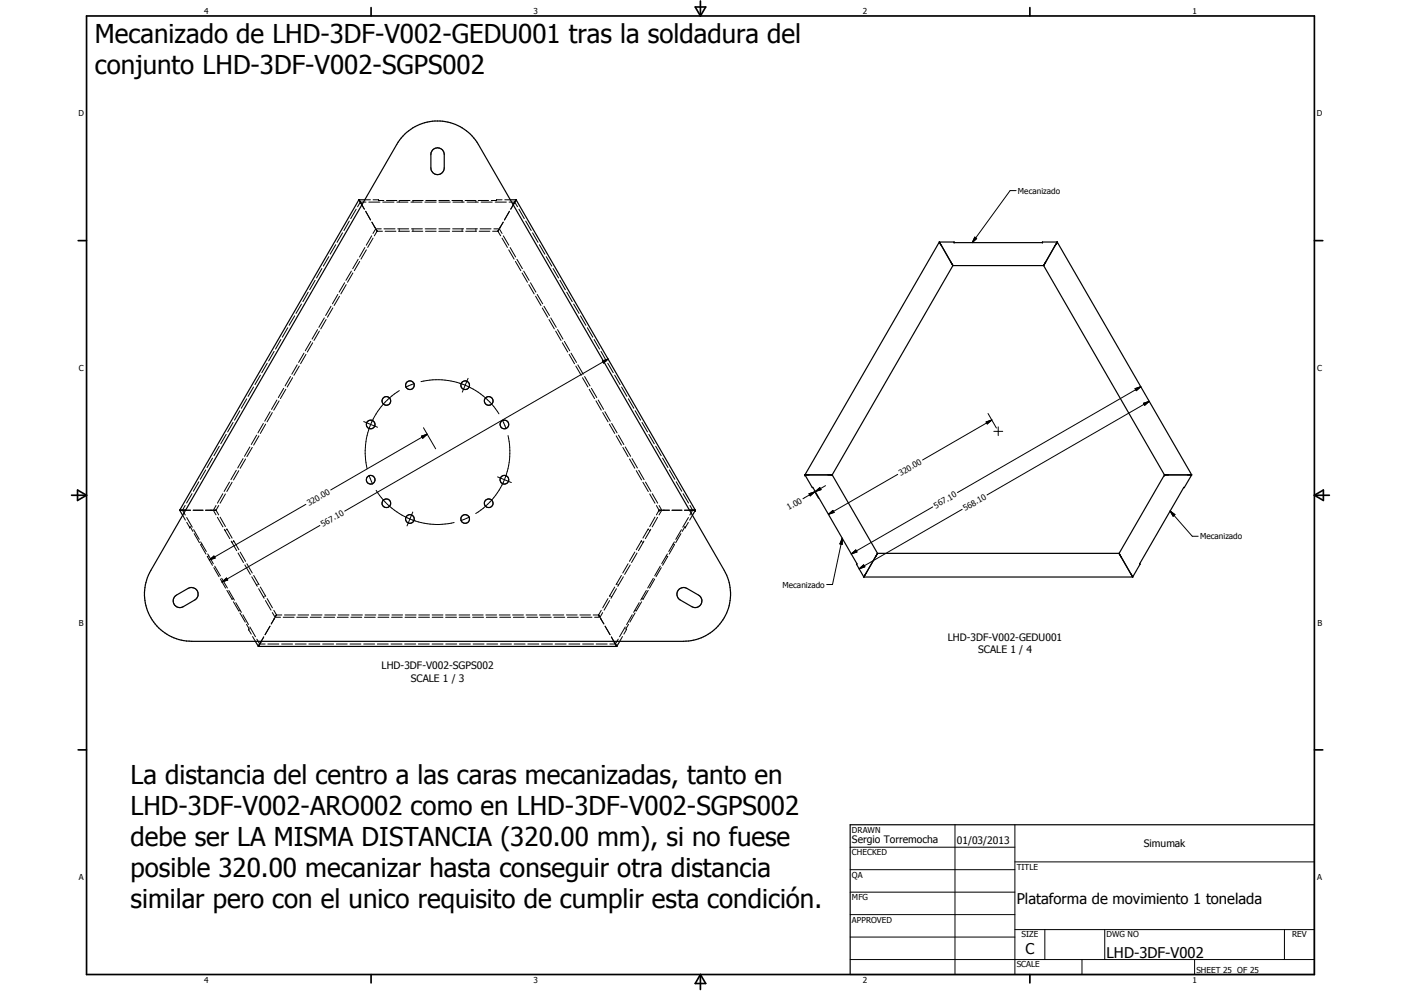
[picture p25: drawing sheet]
<svg xmlns="http://www.w3.org/2000/svg" width="594mm" height="420mm" viewBox="0 0 594 420" stroke-linecap="round" stroke-linejoin="round" font-family="sans-serif">
<defs><g id="words">
<g font-size="11">
<text x="40.3" y="18.3">Mecanizado de LHD-3DF-V002-GEDU001 tras la soldadura del</text>
<text x="40.3" y="31.5">conjunto LHD-3DF-V002-SGPS002</text>
<text x="55.4" y="332.5">La distancia del centro a las caras mecanizadas, tanto en</text>
<text x="55.4" y="345.7">LHD-3DF-V002-ARO002 como en LHD-3DF-V002-SGPS002</text>
<text x="55.4" y="358.8">debe ser LA MISMA DISTANCIA (320.00 mm), si no fuese</text>
<text x="55.4" y="372">posible 320.00 mecanizar hasta conseguir otra distancia</text>
<text x="55.4" y="385.1">similar pero con el unico requisito de cumplir esta condición.</text>
</g>
<g font-size="6.3">
<text x="431.1" y="383.2">Plataforma de movimiento 1 tonelada</text>
<text x="434.8" y="404.7">C</text>
<text x="469.2" y="406">LHD-3DF-V002</text>
</g>
<g font-size="4.4">
<text x="401.9" y="271.8">LHD-3DF-V002-GEDU001</text>
<text x="414.8" y="277">SCALE 1 / 4</text>
<text x="161.8" y="283.8">LHD-3DF-V002-SGPS002</text>
<text x="174.2" y="289">SCALE 1 / 3</text>
<text x="361.3" y="357.5">Sergio Torremocha</text>
<text x="405.7" y="357.7">01/03/2013</text>
<text x="485" y="359.2">Simumak</text>
</g>
<g font-size="3.5">
<text x="86.6" y="5.8">4</text>
<text x="226.3" y="5.8">3</text>
<text x="365.9" y="5.8">2</text>
<text x="505.6" y="5.8">1</text>
<text x="33.3" y="49.4">D</text>
<text x="558.5" y="49.4">D</text>
<text x="431.7" y="82.1">Mecanizado</text>
<text x="33.4" y="157.3">C</text>
<text x="558.6" y="157.3">C</text>
<text x="382" y="201.8" transform="rotate(-30 382 201.8)">320.00</text>
<text x="131.1" y="214.5" transform="rotate(-30 131.1 214.5)">320.00</text>
<text x="396.8" y="215.6" transform="rotate(-30 396.8 215.6)">567.10</text>
<text x="334.6" y="216.3" transform="rotate(-30 334.6 216.3)">1.00</text>
<text x="409.3" y="216.7" transform="rotate(-30 409.3 216.7)">568.10</text>
<text x="136.9" y="223.5" transform="rotate(-30 136.9 223.5)">567.10</text>
<text x="508.9" y="228.6">Mecanizado</text>
<text x="331.8" y="249.1">Mecanizado</text>
<text x="33.4" y="265.2">B</text>
<text x="558.6" y="265.2">B</text>
<text x="361.3" y="353">DRAWN</text>
<text x="361.3" y="362.5">CHECKED</text>
<text x="431.1" y="368.7">TITLE</text>
<text x="33.4" y="373.2">A</text>
<text x="361.3" y="372.1">QA</text>
<text x="558.6" y="373.2">A</text>
<text x="361.3" y="381.6">MFG</text>
<text x="361.3" y="391.1">APPROVED</text>
<text x="433.1" y="397.5">SIZE</text>
<text x="469.2" y="397.5">DWG NO</text>
<text x="547.9" y="397.4">REV</text>
<text x="431.1" y="410.2">SCALE</text>
<text x="507.3" y="412.3">SHEET 25 OF 25</text>
<text x="86.6" y="416.7">4</text>
<text x="226.3" y="416.7">3</text>
<text x="365.9" y="416.7">2</text>
<text x="505.6" y="416.7">1</text>
</g>
</g></defs>
<g fill="none" stroke="#000" stroke-width=".42">
<path d="M145.2 98.7l-2.3 4M148.1 93.7l-2.3 4M151 88.7l-2.3 4M153.5 86.9l1 1.8M154.7 84.7h2.3M155.1 89.6l2 3.7M155.2 85.7h-2.4l-1.2 2M156.4 85.7h4.7M157.6 100l-2.3 4M157.7 94.2l1.4 2.4M158.2 84.7l4.6 .3M159.1 96.6v.1"/>
<path d="M159.5 97.3l.3 .6M159.8 97.9l.1 .1M159.9 98l-1.2 2M159.9 98h.1M159.9 98h2.3M161.7 97h-2.4l-1.1 2M162.3 85.7h4.8M162.8 97h4.7M163.3 98h4.6M163.9 85h4.4M168.3 85.7h4.7M168.6 97h4.7"/>
<path d="M169 98h4.6M169.3 85v.2M169.3 85.5v.2M169.3 97v.3M169.3 97.7v.3M169.4 85h4.5M174.2 85.7h4.8M174.5 97h4.6M174.7 98h4.6M175 85h4.4M175.1 85v.2M175.1 85.5v.2"/>
<path d="M175.1 97v.3M175.1 97.7v.3M180.2 85.7h4.7M180.3 97h4.6M180.4 98h4.5M180.5 85h4.5M186.1 85h4.4M186.1 98h4.6M186.1 97h4.7M186.1 85.7h4.8M191.6 85h4.5M191.8 98h4.6"/>
<path d="M191.9 97h4.7M192.1 85.7h4.7M196 85v.2M196 85.5v.2M196 97v.3M196 97.7v.3M197.2 85h4.5M197.5 98h4.6M197.8 97h4.6M198 85.7h4.8M201.8 85v.2M201.8 85.5v.2"/>
<path d="M201.8 97v.3M201.8 97.7v.3M202.8 85h4.4M203.2 98h4.5M203.6 97h4.6M204 85.7h4.7M208.9 98h2.3M209.4 97h2.3l1.2 2M210 85.7h4.7M211.2 98l1.1 2M211.5 97.3l-.3 .7M212 96.6l-.1 .1"/>
<path d="M212.9 84.7l-4.6 .3M213.4 94.2l-1.4 2.4M213.4 100l2.4 4M214 84.7h2.4M215.9 85.7h2.4l1.1 2M216 89.6l-2.1 3.7M217.6 86.9l-1 1.8M220 88.7l2.3 4M222.9 93.7l2.3 4M225.8 98.7l2.3 4M430.9 80.8h-2.6l-16 22.1M133.6 118.8l-2.3 4.1"/>
<path d="M136.5 113.8l-2.3 4.1M139.4 108.8l-2.3 4M142.4 103.8l-2.4 4M146.1 119.9l-2.3 4M149 114.9l-2.3 4M149.6 115.7l-2.2 4M151.9 109.9l-2.3 4M152.5 110.8l-2.3 4M154.7 104.9l-2.3 4.1M155.4 105.9l-2.3 4M158.2 101l-2.3 3.9M212.9 101l2.3 3.9"/>
<path d="M215.7 105.9l2.3 4M216.3 104.9l2.3 4.1M218.6 110.8l2.2 4M219.2 109.9l2.3 4M221.4 115.7l2.3 4M222.1 114.9l2.3 4M225 119.9l2.2 4M228.7 103.8l2.3 4M231.6 108.8l2.4 4M234.5 113.8l2.3 4.1M237.4 118.8l2.3 4.1M413.3 100.5l.8 .6-1.8 1.8z"/>
<path d="M122 138.9l-2.3 4.1M125 133.9l-2.4 4M127.8 128.9l-2.3 4M130.7 123.9l-2.3 4M134.7 139.7l-2.4 4.1M137.5 134.8l-2.3 4M138.3 135.5l-2.3 3.9M140.4 129.8l-2.3 4M141.1 130.6l-2.3 3.9M143.2 124.8l-2.2 4M144 125.6l-2.3 3.9M146.8 120.7l-2.3 3.9"/>
<path d="M224.2 120.7l2.3 3.9M227.1 125.6l2.3 3.9M227.8 124.8l2.3 4M229.9 130.6l2.3 3.9M230.7 129.8l2.3 4M232.8 135.5l2.3 3.9M233.5 134.8l2.4 4M236.4 139.7l2.3 4.1M240.3 123.9l2.3 4M243.2 128.9l2.4 4M246.1 133.9l2.3 4M249 138.9l2.4 4.1"/>
<path d="M110.4 159l-2.3 4.1M113.3 154l-2.3 4M116.2 149l-2.3 4M119.1 143.9l-2.3 4.1M123.2 159.6l-2.3 4M126 154.7l-2.3 4M126.9 155.2l-2.3 3.9M128.9 149.7l-2.3 4M129.7 150.2l-2.2 4M131.8 144.7l-2.4 4M132.6 145.3l-2.3 4M135.4 140.4l-2.3 4"/>
<path d="M235.6 140.4l2.3 4M238.5 145.3l2.2 4M239.3 144.7l2.3 4M241.3 150.2l2.3 4M242.1 149.7l2.4 4M244.2 155.2l2.3 3.9M245 154.7l2.3 4M247.9 159.6l2.3 4M251.9 143.9l2.3 4.1M254.8 149l2.3 4M255.4 153l2.4-.8-1.9 1.7zM257.7 154l2.3 4"/>
<path d="M257.8 152.2l-111.6 64.5M260.6 159l2.4 4.1M98.8 179.1l-2.3 4M101.7 174.1l-2.3 4M104.6 169.1l-2.3 4M107.5 164.1l-2.3 4M111.7 179.5l-2.3 4M112.6 179.8l-2.2 4M114.5 174.5l-2.2 4.1M115.5 174.9l-2.3 4M117.4 169.6l-2.3 4M118.4 170l-2.3 3.9"/>
<path d="M120.3 164.6l-2.3 4M121.2 165.1l-2.3 3.9M124.1 160.1l-2.3 4M154.2 178.7l3 1.3M157.2 180l2.9 1.1M157.2 180a30.9 30.9 0 0 0-1.5 18.7M169.3 165.6a30.6 30.6 0 0 0-12.1 14.4M175.6 162.6l-3.6 1.6M178.5 161.8a30.7 30.7 0 0 1 33.1 13.7M198.5 160.4l-2.5 5.8M213.1 178.1l1.5 3.7M247 160.1l2.3 4"/>
<path d="M249.8 165.1l2.3 3.9M250.8 164.6l2.3 4M252.7 170l2.3 3.9M253.7 169.6l2.2 4M255.6 174.9l2.2 4M256.5 174.5l2.3 4.1M258.4 179.8l2.3 4M259.4 179.5l2.3 4M263.6 164.1l2.2 4M266.4 169.1l2.4 4M269.3 174.1l2.3 4M272.2 179.1l2.4 4"/>
<path d="M418.2 178.9l2.4-.8-2 1.6zM419 175.3l3.5 6.2M420.6 178.1l-29.4 16.9M481.3 164.8l2.4-.8-1.9 1.7zM483.7 164l-77.7 44.8M484.9 171l2.4-.8-1.9 1.6zM487.3 170.2l-68.8 39.6M87.2 199.2l-2.3 4M90.1 194.2l-2.3 4M93 189.2l-2.3 4M95.9 184.1l-2.3 4.1M100.2 199.4l-2.3 4"/>
<path d="M101.3 199.6l-2.3 3.9M103.1 194.4l-2.3 4M104.1 194.6l-2.3 3.9M106 189.5l-2.3 4M107 189.7l-2.3 3.9M108.8 184.5l-2.3 4M109.8 184.8l-2.2 3.9M178.7 184.9l2.4-.8-1.9 1.7zM179.6 181.4l5.1 8.9M181.1 184.1l-40.9 23.6M215.4 184.7a31.2 31.2 0 0 1-1.5 18.7M261.3 184.8l2.2 3.9"/>
<path d="M262.2 184.5l2.3 4M264.1 189.7l2.3 3.9M265.1 189.5l2.3 4M266.9 194.6l2.3 3.9M268 194.4l2.3 4M269.8 199.6l2.3 3.9M270.8 199.4l2.3 4M275.1 184.1l2.3 4.1M278 189.2l2.4 4M281 194.2l2.2 4M283.8 199.2l2.4 4M421.4 182.9h3.8"/>
<path d="M423.3 181v3.7M77.5 218.5l1.1 2M78.5 214.3l-1.1 2 1.2 2.1M78.7 216.3h2.1M79.2 219.4l2.3 4.1M81.4 209.3l-2.3 4M81.9 216.3h4.2M84.3 204.3l-2.3 4M87.2 216.3h2.9M90.8 216.3h.8M91.6 216.3l1.1 2M91.6 214.3l-1.1 2 1.1 2"/>
<path d="M92.2 219.3l2.3 4.1M92.7 214.3l-1.1 2M93.3 219.2l2.3 4M94.5 209.3l-2.3 4M95.6 209.4l-2.3 4M97.3 204.4l-2.3 4M98.4 204.5l-2.2 3.9M129.7 213.8l-40.9 23.6M156.5 201.6l1.5 3.7M159.5 207.9a30.6 30.6 0 0 0 14.3 12.1M175 217.1l-1.2 2.9M199.1 219.2l-3.7 1.5"/>
<path d="M211 202.2l2.9 1.2M213.9 203.4l2.9 1.2M213.9 203.4a30.2 30.2 0 0 1-12.2 14.3M272.6 204.5l2.3 3.9M273.7 204.4l2.3 4M275.5 209.4l2.2 4M276.6 209.3l2.3 4M277.7 219.2l-2.2 4M278.3 214.3l1.2 2M278.8 219.3l-2.2 4.1M279.5 216.3h.7M279.5 214.3l1.1 2-1.2 2"/>
<path d="M279.5 216.3l-1.2 2M281 216.3h2.9M284.9 216.3h4.3M286.7 204.3l2.4 4M289.6 209.3l2.4 4M290.2 216.3h2.1M291.9 219.4l-2.4 4.1M292.6 214.3l1.1 2-1.2 2.1M293.6 218.5l-1.2 2M343.1 209.3l2.4-.8-1.9 1.7zM345.3 208.2l1.8 3.1M345.5 208.5l-5 3"/>
<path d="M345.7 208.4l1.9-1.6 .5 .8zM350 205.9l-4.3 2.5M351.3 218.1l1.9-1.7 .5 .9zM380.7 201.1l-29.4 17M395.5 214.9l-34.5 20M408 215.9l-43.7 25.3M496.2 216.7l2 1.5-.7 .7zM496.2 216.7l9.4 10.7h2.5M79.2 221.5l1.2 2M80.4 223.5h.1M80.6 223.4l1.2 1.9M82.1 224.6l2.4 4.1"/>
<path d="M82.3 226.2l2.3 3.9M85.1 229.7l2.4 4.1M85.1 231.1l2.2 3.8M85.2 230.8l-.2 .1M85.6 230.6l-.2 .1M87.9 235.9l2.2 3.8M88.1 234.9l2.4 4.1M88.1 235.9l-.1 .1M88.5 235.7l-.2 .1M88.8 237.4l1.9-1.6 .5 .8zM95.1 224.4l2.3 4M95.7 224.8l-.3 .2"/>
<path d="M96.2 224.2l2.2 3.9M96.3 224.5l-.3 .1M98 229.4l2.4 4.1M98.6 229.8l-.3 .2M99 229.2l2.3 3.9M99.2 229.5l-.3 .2M101 234.5l2.2 4M101.8 234.1l2.3 3.9M103.8 239.5l2.4 4M104.7 239l2.3 4M135.6 222.8l-41.5 24M173.8 220l-1.2 3"/>
<path d="M173.8 220a30.5 30.5 0 0 0 18.8 1.5M266.4 239l-2.3 4M267.2 239.5l-2.3 4M269.2 234.1l-2.3 3.9M270.1 234.5l-2.3 4M271.9 229.5l.2 .2M272.1 229.2l-2.3 3.9M272.5 229.8l.2 .2M273 229.4l-2.3 4.1M274.8 224.5l.2 .1M274.9 224.2l-2.3 3.9M275.4 224.8l.2 .2"/>
<path d="M276 224.4l-2.4 4M282.5 235.7l.2 .1M282.9 235.9l.2 .1M283 234.9l-2.4 4.1M283.2 235.9l-2.2 3.8M285.4 230.6l.3 .1M285.8 230.8l.2 .1M286 231.1l-2.2 3.8M286 229.7l-2.4 4.1M288.7 226.2l-2.2 3.9M289 224.6l-2.5 4.1M290.5 223.4l-1.2 1.9"/>
<path d="M290.6 223.5h.1M290.7 223.5h.1M291.9 221.5l-1.2 2M357.2 228.2l-.1 2.6-1-.2zM357.2 228.2l-4.2 19.6h-2.4M361 234.9l1.9-1.7 .5 .8zM90.7 240.7l2.2 3.8M91.1 240l2.4 4.1M93.5 245.5l2.2 3.8M94 245.2l2.4 4.1M94.1 246.8l1.9-1.7 .6 .8zM96.2 250.3l2.3 3.9"/>
<path d="M97 250.4l2.4 4.1M98.5 253.9l-.1 .1M99 255.1l2.2 3.9M99 253.7l-.2 .1M100 255.5l2.4 4.1M101.5 259l-.2 .1M101.8 259.9l2.2 3.9M101.8 258.7l-.1 .2M106.8 244.6l2.3 4M107.6 244l2.2 3.9M109 247.9l-.3 .1M109.6 247.5l-.3 .2"/>
<path d="M109.7 249.6l2.3 4.1M110.4 248.9l2.3 3.9M112 252.9l-.3 .2M112.6 254.6l2.3 4.1M112.6 252.6l-.3 .1M113.3 253.8l2.2 3.9M115.5 259.7l1.2 2h2.2M116.1 258.7l1.2 2M255 258.7l-1.2 2M255.6 259.7l-1.2 2h-2.3M257.8 253.8l-2.2 3.9M258.5 254.6l-2.3 4.1"/>
<path d="M258.5 252.6l.3 .1M259.1 252.9l.3 .2M260.7 248.9l-2.3 3.9M261.4 249.6l-2.3 4.1M261.4 247.5l.3 .2M262 247.9l.3 .1M263.5 244l-2.3 3.9M264.3 244.6l-2.3 4M269.2 258.7l.2 .2M269.3 259.9l-2.2 3.9M269.6 259l.2 .1M271.1 255.5l-2.4 4.1"/>
<path d="M272.1 255.1l-2.3 3.9M272.1 253.7l.2 .1M272.5 253.9l.2 .1M274.1 250.4l-2.4 4.1M274.9 250.3l-2.3 3.9M277 245.2l-2.3 4.1M277.6 245.5l-2.2 3.8M280 240l-2.4 4.1M280.4 240.7l-2.2 3.8M364.3 241.2l1.9-1.7 .5 .8zM103 260.6l2.4 4.2M104.6 264.7l1 2"/>
<path d="M105.4 266.8h.1M105.4 266.8l1.1 2.1M106 265.8l2.3 4.2M107.1 269.9l1.2 2M108.9 271l1.2 2h2.3M111.8 270l-1 1.9M113.6 273h4.6M114.5 265.5l-2.1 3.6M116.5 262.1l-1.5 2.4M116.5 262v.1M116.9 261.3l-.1 .1M117.2 260.7h2.3"/>
<path d="M117.2 260.7l-.3 .6M119.4 273h4.6M120.1 261.7h4.6M120.6 260.7h4.6M125.2 273h4.6M125.9 261.7h4.5M126.4 260.7h4.5M131 273h4.6M131.6 261.7h4.6M132 260.7h4.6M136.8 273h4.7M137.3 261.7h4.6"/>
<path d="M137.7 260.7h4.6M142.6 273h4.6M143 261.7h4.7M143.4 260.7h4.6M148.4 273h4.6M148.8 261.7h4.6M149.1 260.7h4.6M154.2 273h4.7M154.6 261.7h4.5M154.8 260.7h4.6M160 273h4.6M160.3 261.7h4.6"/>
<path d="M160.5 260.7h4.6M165.8 273h4.7M166 261.7h4.6M166.2 260.7h4.5M171.6 273h4.7M171.7 261.7h4.7M171.9 260.7h4.5M177.4 273h4.6M177.5 261.7h4.6M177.6 260.7h4.5M183.2 273h4.7M183.3 260.7h4.5"/>
<path d="M183.3 261.7h4.5M189 260.7h4.5M189 261.7h4.6M189 273h4.7M194.6 260.7h4.6M194.7 261.7h4.6M194.8 273h4.7M200.3 260.7h4.6M200.4 261.7h4.7M200.6 273h4.7M206 260.7h4.6M206.2 261.7h4.6"/>
<path d="M206.4 273h4.6M211.7 260.7h4.6M211.9 261.7h4.6M212.2 273h4.7M217.4 260.7h4.5M217.7 261.7h4.6M218 273h4.7M223.1 260.7h4.6M223.4 261.7h4.6M223.8 273h4.7M228.8 260.7h4.5M229.1 261.7h4.7"/>
<path d="M229.6 273h4.7M234.5 260.7h4.5M234.9 261.7h4.6M235.4 273h4.7M240.2 260.7h4.5M240.6 261.7h4.6M241.2 273h4.7M245.9 260.7h4.5M246.4 261.7h4.6M247.1 273h4.6M251.5 260.7h2.3M252.8 273h4.7"/>
<path d="M253.8 260.7l.4 .6M254.2 261.3v.1M254.6 262v.1M254.6 262.1l1.5 2.4M256.6 265.5l2.1 3.6M259.2 270l1.1 1.9M262.2 271l-1.3 2h-2.3M263.9 269.9l-1.1 2M265.1 265.8l-2.4 4.2M265.6 266.8l-1.1 2.1M265.6 266.8h.1M266.5 264.7l-1 2"/>
<path d="M268.1 260.6l-2.4 4.2M360.5 359.2h69.9M405 349.7v63.5M430.4 349.7v63.5M360.5 368.7h69.9M360.5 378.2h69.9M430.4 365.4h127M360.5 387.8h69.9M360.5 397.3h69.9M430.4 394.1h127M443.1 394.1v12.7M468.5 394.1v12.7"/>
<path d="M544.7 394.1v12.7M360.5 406.8h196.9M458.8 406.8v6.4M506.6 406.8v6.4"/>
</g>
<g fill="#000">
<circle cx="160.5" cy="84.7" r=".18"/>
<circle cx="210.5" cy="84.7" r=".18"/>
<circle cx="218.9" cy="84.7" r=".25"/>
<circle cx="404.6" cy="102.6" r=".25"/>
<circle cx="442" cy="102.6" r=".25"/>
<circle cx="448.3" cy="102.6" r=".25"/>
<circle cx="279.5" cy="216.3" r=".18"/>
<circle cx="294.8" cy="216.3" r=".25"/>
<circle cx="341.3" cy="201.3" r=".25"/>
<circle cx="493.8" cy="201.3" r=".25"/>
<circle cx="80.4" cy="223.5" r=".18"/>
<circle cx="290.6" cy="223.5" r=".18"/>
<circle cx="105.4" cy="266.8" r=".18"/>
<circle cx="253.8" cy="260.7" r=".18"/>
</g>
<g fill="none" stroke="#000" stroke-width=".51">
<path d="M171.6 56.9a20 20 0 0 1 31.3 4.4l104.2 180.6a20 20 0 0 1-17.3 30h-208.5a20 20 0 0 1-17.3-30l104.2-180.6zM183.4 63.7a2.83 2.83 0 0 1 3.1-.9 2.83 2.83 0 0 1 1.9 2.7v5.7a2.84 2.84 0 0 1-2.9 2.8 2.84 2.84 0 0 1-2.8-2.8v-5.7zM152.2 84.7l-76 131.6M152.2 84.7h2.5M152.2 84.7l.1 .1M152.3 84.8l1.2 2.1M216.4 84.7h2.5M218.8 84.8l-1.2 2.1M218.9 84.7l-.1 .1M218.9 84.7l75.9 131.6M398.3 102.6l5.8 10M404.1 112.6h.1"/>
<path d="M404.1 112.6l-51.2 88.7M404.1 112.6h38.4M442.5 112.6h.1M442.5 112.6l51.3 88.7M448.3 102.6h-6.3v.3h-37.4v-.3h-6.3l-57 98.7M448.3 102.6l-5.8 10M448.3 102.6l57 98.7M76.2 216.3l1.3 2.2M76.2 216.3h2.5M292.3 216.3h2.5M294.8 216.3l-1.2 2.2M341.3 201.3l3.2 5.5"/>
<path d="M341.3 201.3h11.6M344.5 206.7l.2-.1 18.7 32.5-.2 .1M344.5 206.7v.1M352.9 201.3l19.2 33.3M493.8 201.3h11.5M493.8 201.3l-19.3 33.3M502.1 206.7l-18.7 32.5M502.1 206.7v.1M505.3 201.3l-3.2 5.5M363.2 239.2h.1M363.2 239.2l3.1 5.4M372.1 234.7l-5.8 9.9"/>
<path d="M372.1 234.7h.1M372.1 234.6v.1M372.1 234.6h102.4M474.5 234.6l5.8 10M483.4 239.2h.1M483.4 239.2l-3.1 5.4M74.2 252.8l5.5-3.3a2.84 2.84 0 0 1 3.9 1 2.84 2.84 0 0 1-1 3.9l-4.9 2.8a2.84 2.84 0 0 1-3.7-.7 2.84 2.84 0 0 1 .2-3.7zM287.9 249.9a2.97 2.97 0 0 1 3.4-.4l4.9 2.8a2.84 2.84 0 0 1 1 3.9 2.84 2.84 0 0 1-3.8 1l-4.9-2.8a2.84 2.84 0 0 1-.6-4.5zM366.3 244.6h114M366.3 244.5v.1M108.3 271.9l1.3 2.2M109.6 274.1h151.9"/>
<path d="M109.6 274v.1M110.8 271.9l-1.2 2.1M260.3 271.9l1.2 2.1M261.5 274v.1M262.8 271.9l-1.3 2.2M360.5 349.7h196.9v63.5h-196.9z"/>
<circle cx="157.2" cy="180" r="1.83"/>
<circle cx="163.8" cy="170" r="1.83"/>
<circle cx="173.8" cy="163.3" r="1.84"/>
<circle cx="197.3" cy="163.3" r="1.83"/>
<circle cx="207.2" cy="170" r="1.85"/>
<circle cx="213.9" cy="180" r="1.83"/>
<circle cx="157.2" cy="203.4" r="1.85"/>
<circle cx="163.8" cy="213.4" r="1.82"/>
<circle cx="207.2" cy="213.4" r="1.84"/>
<circle cx="213.9" cy="203.4" r="1.84"/>
<circle cx="173.8" cy="220" r="1.83"/>
<circle cx="197.3" cy="220" r="1.83"/>
</g>
<g fill="none" stroke="#000" stroke-width=".71">
<path d="M36.7 6.8h520.7v406.4h-520.7zM157.3 3.2v3.6M294.8 3h4.4l-2.2 3.8zM297 .4v6.4M436.7 3.2v3.6M33.1 102h3.6M557.4 102h3.5M30.3 210h6.4M32.9 207.8l3.8 2.2-3.8 2.2zM557.4 210h6.3M557.4 210l3.8-2.2v4.4zM33.1 317.9h3.6"/>
<path d="M557.4 317.9h3.5M157.3 413.2v3.5M297 413.2v6.3M297 413.2l2.2 3.8h-4.4zM436.7 413.2v3.5"/>
</g>
<g fill="#000">
<path d="M413.3 100.5l.8 .6-1.8 1.8zM255.4 153l2.4-.8-1.9 1.7zM418.2 178.9l2.4-.8-2 1.6zM481.3 164.8l2.4-.8-1.9 1.7zM484.9 171l2.4-.8-1.9 1.6zM178.7 184.9l2.4-.8-1.9 1.7zM343.1 209.3l2.4-.8-1.9 1.7zM345.7 208.4l1.9-1.6 .5 .8zM351.3 218.1l1.9-1.7 .5 .9zM496.2 216.7l2 1.5-.7 .7zM88.8 237.4l1.9-1.6 .5 .8zM357.2 228.2l-.1 2.6-1-.2z"/>
<path d="M361 234.9l1.9-1.7 .5 .8zM364.3 241.2l1.9-1.7 .5 .8zM94.1 246.8l1.9-1.7 .6 .8z"/>
</g>
<use href="#words"/>
</svg>
